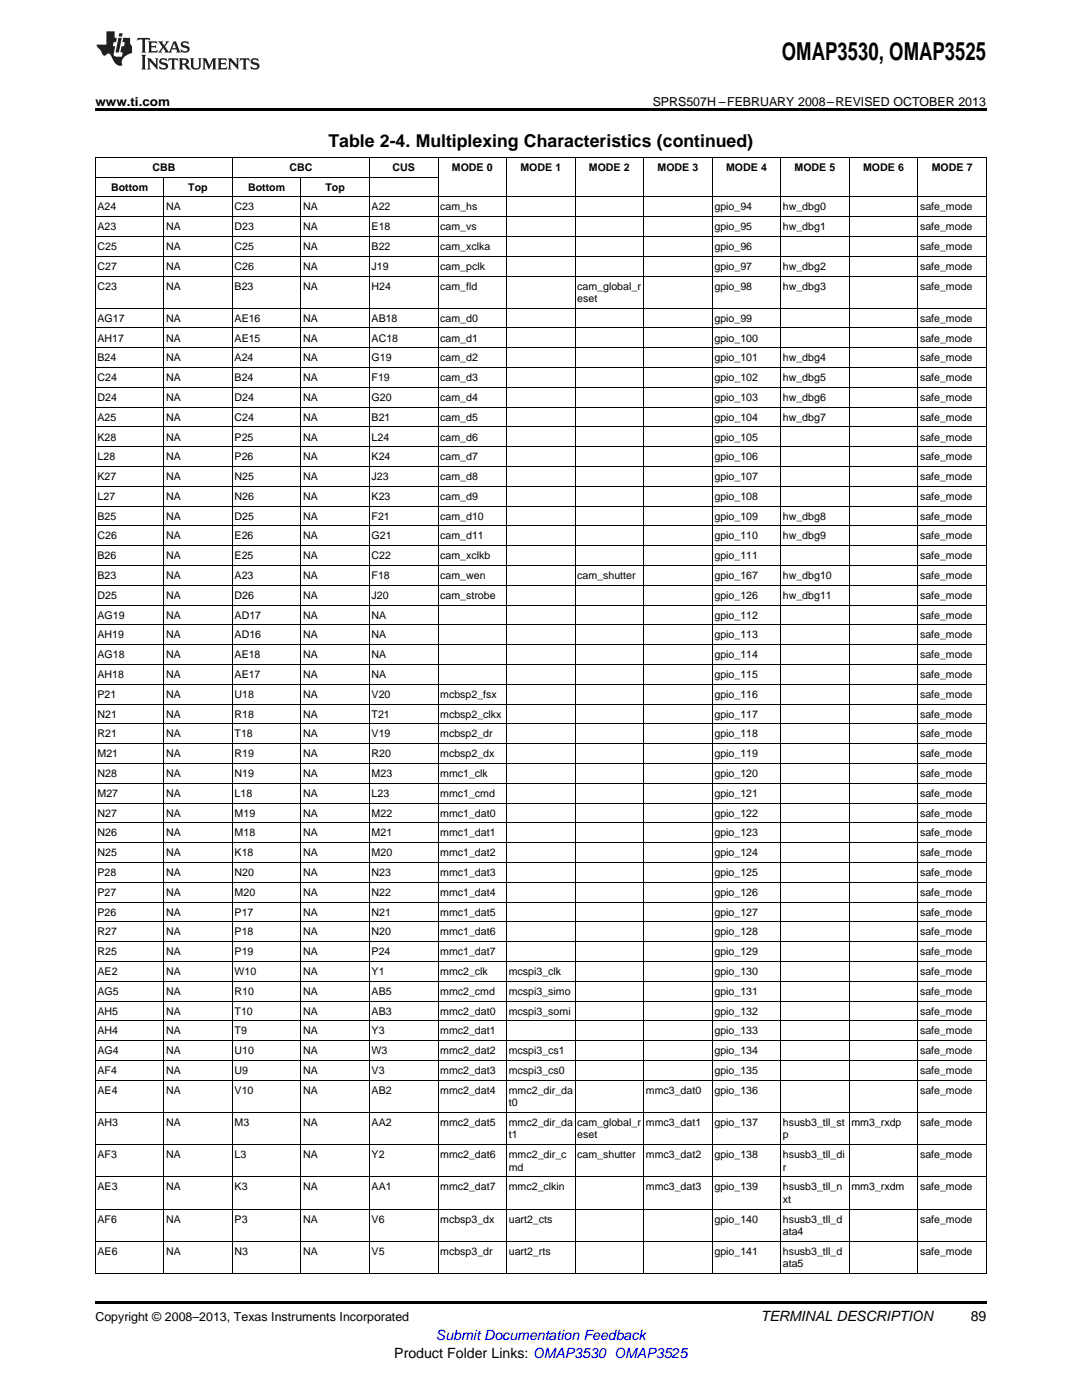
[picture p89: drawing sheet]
<svg xmlns="http://www.w3.org/2000/svg" width="216mm" height="279mm" viewBox="0 0 216 279" stroke-linecap="round" stroke-linejoin="round" font-family="sans-serif">
<defs><g id="words">
<text font-size="4.9" x="156" y="12">OMAP3530, OMAP3525</text>
<text font-size="3.5" x="65.5" y="29.3">Table 2-4. Multiplexing Characteristics (continued)</text>
<g font-size="2.8">
<text x="151.8" y="263.6">TERMINAL DESCRIPTION</text>
<text x="193.7" y="263.6">89</text>
<text x="78.7" y="270.9">Product Folder Links: OMAP3530 OMAP3525</text>
</g>
<text font-size="2.8" fill="#00f" x="87" y="267.4">Submit Documentation Feedback</text>
<g font-size="2.5">
<text x="19" y="21.1">www.ti.com</text>
<text x="130.2" y="21.1">SPRS507H –FEBRUARY 2008–REVISED OCTOBER 2013</text>
<text x="19" y="263.6">Copyright © 2008–2013, Texas Instruments Incorporated</text>
</g>
<g font-size="2.1">
<text x="30.4" y="34.1">CBB</text>
<text x="57.7" y="34.1">CBC</text>
<text x="78.3" y="34.1">CUS</text>
<text x="90.2" y="34.1">MODE 0</text>
<text x="103.9" y="34.1">MODE 1</text>
<text x="117.5" y="34.1">MODE 2</text>
<text x="131.2" y="34.1">MODE 3</text>
<text x="144.9" y="34.1">MODE 4</text>
<text x="158.5" y="34.1">MODE 5</text>
<text x="172.2" y="34.1">MODE 6</text>
<text x="185.9" y="34.1">MODE 7</text>
<text x="19.5" y="42">A24</text>
<text x="22.2" y="38">Bottom</text>
<text x="33.1" y="42">NA</text>
<text x="37.6" y="38">Top</text>
<text x="46.8" y="42">C23</text>
<text x="49.5" y="38">Bottom</text>
<text x="60.5" y="42">NA</text>
<text x="64.9" y="38">Top</text>
<text x="74.2" y="42">A22</text>
<text x="87.8" y="42">cam_hs</text>
<text x="142.6" y="42">gpio_94</text>
<text x="156.2" y="42">hw_dbg0</text>
<text x="183.6" y="42">safe_mode</text>
<text x="19.5" y="45.9">A23</text>
<text x="33.1" y="45.9">NA</text>
<text x="46.8" y="45.9">D23</text>
<text x="60.5" y="45.9">NA</text>
<text x="74.2" y="45.9">E18</text>
<text x="87.8" y="45.9">cam_vs</text>
<text x="142.6" y="45.9">gpio_95</text>
<text x="156.2" y="45.9">hw_dbg1</text>
<text x="183.6" y="45.9">safe_mode</text>
<text x="19.5" y="49.9">C25</text>
<text x="19.5" y="53.8">C27</text>
<text x="33.1" y="49.9">NA</text>
<text x="33.1" y="53.8">NA</text>
<text x="46.8" y="49.9">C25</text>
<text x="46.8" y="53.8">C26</text>
<text x="60.5" y="49.9">NA</text>
<text x="60.5" y="53.8">NA</text>
<text x="74.2" y="49.9">B22</text>
<text x="74.2" y="53.8">J19</text>
<text x="87.8" y="49.9">cam_xclka</text>
<text x="87.8" y="53.8">cam_pclk</text>
<text x="142.6" y="49.9">gpio_96</text>
<text x="142.6" y="53.8">gpio_97</text>
<text x="156.2" y="53.8">hw_dbg2</text>
<text x="183.6" y="49.9">safe_mode</text>
<text x="183.6" y="53.8">safe_mode</text>
<text x="19.5" y="57.8">C23</text>
<text x="33.1" y="57.8">NA</text>
<text x="46.8" y="57.8">B23</text>
<text x="60.5" y="57.8">NA</text>
<text x="74.2" y="57.8">H24</text>
<text x="87.8" y="57.8">cam_fld</text>
<text x="115.2" y="57.8">cam_global_r</text>
<text x="142.6" y="57.8">gpio_98</text>
<text x="156.2" y="57.8">hw_dbg3</text>
<text x="183.6" y="57.8">safe_mode</text>
<text x="19.5" y="64.2">AG17</text>
<text x="33.1" y="64.2">NA</text>
<text x="46.8" y="64.2">AE16</text>
<text x="60.5" y="64.2">NA</text>
<text x="74.2" y="64.2">AB18</text>
<text x="87.8" y="64.2">cam_d0</text>
<text x="115.2" y="60.3">eset</text>
<text x="142.6" y="64.2">gpio_99</text>
<text x="183.6" y="64.2">safe_mode</text>
<text x="19.5" y="68.2">AH17</text>
<text x="33.1" y="68.2">NA</text>
<text x="46.8" y="68.2">AE15</text>
<text x="60.5" y="68.2">NA</text>
<text x="74.2" y="68.2">AC18</text>
<text x="87.8" y="68.2">cam_d1</text>
<text x="142.6" y="68.2">gpio_100</text>
<text x="183.6" y="68.2">safe_mode</text>
<text x="19.5" y="72.1">B24</text>
<text x="19.5" y="76.1">C24</text>
<text x="33.1" y="72.1">NA</text>
<text x="33.1" y="76.1">NA</text>
<text x="46.8" y="72.1">A24</text>
<text x="46.8" y="76.1">B24</text>
<text x="60.5" y="72.1">NA</text>
<text x="60.5" y="76.1">NA</text>
<text x="74.2" y="72.1">G19</text>
<text x="74.2" y="76.1">F19</text>
<text x="87.8" y="72.1">cam_d2</text>
<text x="87.8" y="76.1">cam_d3</text>
<text x="142.6" y="72.1">gpio_101</text>
<text x="142.6" y="76.1">gpio_102</text>
<text x="156.2" y="72.1">hw_dbg4</text>
<text x="156.2" y="76.1">hw_dbg5</text>
<text x="183.6" y="72.1">safe_mode</text>
<text x="183.6" y="76.1">safe_mode</text>
<text x="19.5" y="80">D24</text>
<text x="19.5" y="84">A25</text>
<text x="33.1" y="80">NA</text>
<text x="33.1" y="84">NA</text>
<text x="46.8" y="80">D24</text>
<text x="46.8" y="84">C24</text>
<text x="60.5" y="80">NA</text>
<text x="60.5" y="84">NA</text>
<text x="74.2" y="80">G20</text>
<text x="74.2" y="84">B21</text>
<text x="87.8" y="80">cam_d4</text>
<text x="87.8" y="84">cam_d5</text>
<text x="142.6" y="80">gpio_103</text>
<text x="142.6" y="84">gpio_104</text>
<text x="156.2" y="80">hw_dbg6</text>
<text x="156.2" y="84">hw_dbg7</text>
<text x="183.6" y="80">safe_mode</text>
<text x="183.6" y="84">safe_mode</text>
<text x="19.5" y="87.9">K28</text>
<text x="33.1" y="87.9">NA</text>
<text x="46.8" y="87.9">P25</text>
<text x="60.5" y="87.9">NA</text>
<text x="74.2" y="87.9">L24</text>
<text x="87.8" y="87.9">cam_d6</text>
<text x="142.6" y="87.9">gpio_105</text>
<text x="183.6" y="87.9">safe_mode</text>
<text x="19.5" y="91.9">L28</text>
<text x="19.5" y="95.8">K27</text>
<text x="33.1" y="91.9">NA</text>
<text x="33.1" y="95.8">NA</text>
<text x="46.8" y="91.9">P26</text>
<text x="46.8" y="95.8">N25</text>
<text x="60.5" y="91.9">NA</text>
<text x="60.5" y="95.8">NA</text>
<text x="74.2" y="91.9">K24</text>
<text x="74.2" y="95.8">J23</text>
<text x="87.8" y="91.9">cam_d7</text>
<text x="87.8" y="95.8">cam_d8</text>
<text x="142.6" y="91.9">gpio_106</text>
<text x="142.6" y="95.8">gpio_107</text>
<text x="183.6" y="91.9">safe_mode</text>
<text x="183.6" y="95.8">safe_mode</text>
<text x="19.5" y="99.8">L27</text>
<text x="33.1" y="99.8">NA</text>
<text x="46.8" y="99.8">N26</text>
<text x="60.5" y="99.8">NA</text>
<text x="74.2" y="99.8">K23</text>
<text x="87.8" y="99.8">cam_d9</text>
<text x="142.6" y="99.8">gpio_108</text>
<text x="183.6" y="99.8">safe_mode</text>
<text x="19.5" y="103.7">B25</text>
<text x="19.5" y="107.7">C26</text>
<text x="33.1" y="103.7">NA</text>
<text x="33.1" y="107.7">NA</text>
<text x="46.8" y="103.7">D25</text>
<text x="46.8" y="107.7">E26</text>
<text x="60.5" y="103.7">NA</text>
<text x="60.5" y="107.7">NA</text>
<text x="74.2" y="103.7">F21</text>
<text x="74.2" y="107.7">G21</text>
<text x="87.8" y="103.7">cam_d10</text>
<text x="87.8" y="107.7">cam_d11</text>
<text x="142.6" y="103.7">gpio_109</text>
<text x="142.6" y="107.7">gpio_110</text>
<text x="156.2" y="103.7">hw_dbg8</text>
<text x="156.2" y="107.7">hw_dbg9</text>
<text x="183.6" y="103.7">safe_mode</text>
<text x="183.6" y="107.7">safe_mode</text>
<text x="19.5" y="111.6">B26</text>
<text x="33.1" y="111.6">NA</text>
<text x="46.8" y="111.6">E25</text>
<text x="60.5" y="111.6">NA</text>
<text x="74.2" y="111.6">C22</text>
<text x="87.8" y="111.6">cam_xclkb</text>
<text x="142.6" y="111.6">gpio_111</text>
<text x="183.6" y="111.6">safe_mode</text>
<text x="19.5" y="115.6">B23</text>
<text x="19.5" y="119.5">D25</text>
<text x="33.1" y="115.6">NA</text>
<text x="33.1" y="119.5">NA</text>
<text x="46.8" y="115.6">A23</text>
<text x="46.8" y="119.5">D26</text>
<text x="60.5" y="115.6">NA</text>
<text x="60.5" y="119.5">NA</text>
<text x="74.2" y="115.6">F18</text>
<text x="74.2" y="119.5">J20</text>
<text x="87.8" y="115.6">cam_wen</text>
<text x="87.8" y="119.5">cam_strobe</text>
<text x="115.2" y="115.6">cam_shutter</text>
<text x="142.6" y="115.6">gpio_167</text>
<text x="142.6" y="119.5">gpio_126</text>
<text x="156.2" y="115.6">hw_dbg10</text>
<text x="156.2" y="119.5">hw_dbg11</text>
<text x="183.6" y="115.6">safe_mode</text>
<text x="183.6" y="119.5">safe_mode</text>
<text x="19.5" y="123.5">AG19</text>
<text x="33.1" y="123.5">NA</text>
<text x="46.8" y="123.5">AD17</text>
<text x="60.5" y="123.5">NA</text>
<text x="74.2" y="123.5">NA</text>
<text x="142.6" y="123.5">gpio_112</text>
<text x="183.6" y="123.5">safe_mode</text>
<text x="19.5" y="127.4">AH19</text>
<text x="19.5" y="131.4">AG18</text>
<text x="33.1" y="127.4">NA</text>
<text x="33.1" y="131.4">NA</text>
<text x="46.8" y="127.4">AD16</text>
<text x="46.8" y="131.4">AE18</text>
<text x="60.5" y="127.4">NA</text>
<text x="60.5" y="131.4">NA</text>
<text x="74.2" y="127.4">NA</text>
<text x="74.2" y="131.4">NA</text>
<text x="142.6" y="127.4">gpio_113</text>
<text x="142.6" y="131.4">gpio_114</text>
<text x="183.6" y="127.4">safe_mode</text>
<text x="183.6" y="131.4">safe_mode</text>
<text x="19.5" y="135.3">AH18</text>
<text x="33.1" y="135.3">NA</text>
<text x="46.8" y="135.3">AE17</text>
<text x="60.5" y="135.3">NA</text>
<text x="74.2" y="135.3">NA</text>
<text x="142.6" y="135.3">gpio_115</text>
<text x="183.6" y="135.3">safe_mode</text>
<text x="19.5" y="139.3">P21</text>
<text x="19.5" y="143.2">N21</text>
<text x="33.1" y="139.3">NA</text>
<text x="33.1" y="143.2">NA</text>
<text x="46.8" y="139.3">U18</text>
<text x="46.8" y="143.2">R18</text>
<text x="60.5" y="139.3">NA</text>
<text x="60.5" y="143.2">NA</text>
<text x="74.2" y="139.3">V20</text>
<text x="74.2" y="143.2">T21</text>
<text x="87.8" y="139.3">mcbsp2_fsx</text>
<text x="87.8" y="143.2">mcbsp2_clkx</text>
<text x="142.6" y="139.3">gpio_116</text>
<text x="142.6" y="143.2">gpio_117</text>
<text x="183.6" y="139.3">safe_mode</text>
<text x="183.6" y="143.2">safe_mode</text>
<text x="19.5" y="147.2">R21</text>
<text x="33.1" y="147.2">NA</text>
<text x="46.8" y="147.2">T18</text>
<text x="60.5" y="147.2">NA</text>
<text x="74.2" y="147.2">V19</text>
<text x="87.8" y="147.2">mcbsp2_dr</text>
<text x="142.6" y="147.2">gpio_118</text>
<text x="183.6" y="147.2">safe_mode</text>
<text x="19.5" y="151.1">M21</text>
<text x="19.5" y="155.1">N28</text>
<text x="33.1" y="151.1">NA</text>
<text x="33.1" y="155.1">NA</text>
<text x="46.8" y="151.1">R19</text>
<text x="46.8" y="155.1">N19</text>
<text x="60.5" y="151.1">NA</text>
<text x="60.5" y="155.1">NA</text>
<text x="74.2" y="151.1">R20</text>
<text x="74.2" y="155.1">M23</text>
<text x="87.8" y="151.1">mcbsp2_dx</text>
<text x="87.8" y="155.1">mmc1_clk</text>
<text x="142.6" y="151.1">gpio_119</text>
<text x="142.6" y="155.1">gpio_120</text>
<text x="183.6" y="151.1">safe_mode</text>
<text x="183.6" y="155.1">safe_mode</text>
<text x="19.5" y="159">M27</text>
<text x="33.1" y="159">NA</text>
<text x="46.8" y="159">L18</text>
<text x="60.5" y="159">NA</text>
<text x="74.2" y="159">L23</text>
<text x="87.8" y="159">mmc1_cmd</text>
<text x="142.6" y="159">gpio_121</text>
<text x="183.6" y="159">safe_mode</text>
<text x="19.5" y="163">N27</text>
<text x="19.5" y="166.9">N26</text>
<text x="33.1" y="163">NA</text>
<text x="33.1" y="166.9">NA</text>
<text x="46.8" y="163">M19</text>
<text x="46.8" y="166.9">M18</text>
<text x="60.5" y="163">NA</text>
<text x="60.5" y="166.9">NA</text>
<text x="74.2" y="163">M22</text>
<text x="74.2" y="166.9">M21</text>
<text x="87.8" y="163">mmc1_dat0</text>
<text x="87.8" y="166.9">mmc1_dat1</text>
<text x="142.6" y="163">gpio_122</text>
<text x="142.6" y="166.9">gpio_123</text>
<text x="183.6" y="163">safe_mode</text>
<text x="183.6" y="166.9">safe_mode</text>
<text x="19.5" y="170.9">N25</text>
<text x="33.1" y="170.9">NA</text>
<text x="46.8" y="170.9">K18</text>
<text x="60.5" y="170.9">NA</text>
<text x="74.2" y="170.9">M20</text>
<text x="87.8" y="170.9">mmc1_dat2</text>
<text x="142.6" y="170.9">gpio_124</text>
<text x="183.6" y="170.9">safe_mode</text>
<text x="19.5" y="174.8">P28</text>
<text x="19.5" y="178.8">P27</text>
<text x="33.1" y="174.8">NA</text>
<text x="33.1" y="178.8">NA</text>
<text x="46.8" y="174.8">N20</text>
<text x="46.8" y="178.8">M20</text>
<text x="60.5" y="174.8">NA</text>
<text x="60.5" y="178.8">NA</text>
<text x="74.2" y="174.8">N23</text>
<text x="74.2" y="178.8">N22</text>
<text x="87.8" y="174.8">mmc1_dat3</text>
<text x="87.8" y="178.8">mmc1_dat4</text>
<text x="142.6" y="174.8">gpio_125</text>
<text x="142.6" y="178.8">gpio_126</text>
<text x="183.6" y="174.8">safe_mode</text>
<text x="183.6" y="178.8">safe_mode</text>
<text x="19.5" y="182.7">P26</text>
<text x="33.1" y="182.7">NA</text>
<text x="46.8" y="182.7">P17</text>
<text x="60.5" y="182.7">NA</text>
<text x="74.2" y="182.7">N21</text>
<text x="87.8" y="182.7">mmc1_dat5</text>
<text x="142.6" y="182.7">gpio_127</text>
<text x="183.6" y="182.7">safe_mode</text>
<text x="19.5" y="186.7">R27</text>
<text x="19.5" y="190.6">R25</text>
<text x="33.1" y="186.7">NA</text>
<text x="33.1" y="190.6">NA</text>
<text x="46.8" y="186.7">P18</text>
<text x="46.8" y="190.6">P19</text>
<text x="60.5" y="186.7">NA</text>
<text x="60.5" y="190.6">NA</text>
<text x="74.2" y="186.7">N20</text>
<text x="74.2" y="190.6">P24</text>
<text x="87.8" y="186.7">mmc1_dat6</text>
<text x="87.8" y="190.6">mmc1_dat7</text>
<text x="142.6" y="186.7">gpio_128</text>
<text x="142.6" y="190.6">gpio_129</text>
<text x="183.6" y="186.7">safe_mode</text>
<text x="183.6" y="190.6">safe_mode</text>
<text x="19.5" y="194.6">AE2</text>
<text x="33.1" y="194.6">NA</text>
<text x="46.8" y="194.6">W10</text>
<text x="60.5" y="194.6">NA</text>
<text x="74.2" y="194.6">Y1</text>
<text x="87.8" y="194.6">mmc2_clk</text>
<text x="101.5" y="194.6">mcspi3_clk</text>
<text x="142.6" y="194.6">gpio_130</text>
<text x="183.6" y="194.6">safe_mode</text>
<text x="19.5" y="198.5">AG5</text>
<text x="19.5" y="202.5">AH5</text>
<text x="33.1" y="198.5">NA</text>
<text x="33.1" y="202.5">NA</text>
<text x="46.8" y="198.5">R10</text>
<text x="46.8" y="202.5">T10</text>
<text x="60.5" y="198.5">NA</text>
<text x="60.5" y="202.5">NA</text>
<text x="74.2" y="198.5">AB5</text>
<text x="74.2" y="202.5">AB3</text>
<text x="87.8" y="198.5">mmc2_cmd</text>
<text x="87.8" y="202.5">mmc2_dat0</text>
<text x="101.5" y="198.5">mcspi3_simo</text>
<text x="101.5" y="202.5">mcspi3_somi</text>
<text x="142.6" y="198.5">gpio_131</text>
<text x="142.6" y="202.5">gpio_132</text>
<text x="183.6" y="198.5">safe_mode</text>
<text x="183.6" y="202.5">safe_mode</text>
<text x="19.5" y="206.4">AH4</text>
<text x="33.1" y="206.4">NA</text>
<text x="46.8" y="206.4">T9</text>
<text x="60.5" y="206.4">NA</text>
<text x="74.2" y="206.4">Y3</text>
<text x="87.8" y="206.4">mmc2_dat1</text>
<text x="142.6" y="206.4">gpio_133</text>
<text x="183.6" y="206.4">safe_mode</text>
<text x="19.5" y="210.4">AG4</text>
<text x="19.5" y="214.3">AF4</text>
<text x="33.1" y="210.4">NA</text>
<text x="33.1" y="214.3">NA</text>
<text x="46.8" y="210.4">U10</text>
<text x="46.8" y="214.3">U9</text>
<text x="60.5" y="210.4">NA</text>
<text x="60.5" y="214.3">NA</text>
<text x="74.2" y="210.4">W3</text>
<text x="74.2" y="214.3">V3</text>
<text x="87.8" y="210.4">mmc2_dat2</text>
<text x="87.8" y="214.3">mmc2_dat3</text>
<text x="101.5" y="210.4">mcspi3_cs1</text>
<text x="101.5" y="214.3">mcspi3_cs0</text>
<text x="142.6" y="210.4">gpio_134</text>
<text x="142.6" y="214.3">gpio_135</text>
<text x="183.6" y="210.4">safe_mode</text>
<text x="183.6" y="214.3">safe_mode</text>
<text x="19.5" y="218.3">AE4</text>
<text x="33.1" y="218.3">NA</text>
<text x="46.8" y="218.3">V10</text>
<text x="60.5" y="218.3">NA</text>
<text x="74.2" y="218.3">AB2</text>
<text x="87.8" y="218.3">mmc2_dat4</text>
<text x="101.5" y="218.3">mmc2_dir_da</text>
<text x="101.5" y="220.8">t0</text>
<text x="128.9" y="218.3">mmc3_dat0</text>
<text x="142.6" y="218.3">gpio_136</text>
<text x="183.6" y="218.3">safe_mode</text>
<text x="19.5" y="224.7">AH3</text>
<text x="33.1" y="224.7">NA</text>
<text x="46.8" y="224.7">M3</text>
<text x="60.5" y="224.7">NA</text>
<text x="74.2" y="224.7">AA2</text>
<text x="87.8" y="224.7">mmc2_dat5</text>
<text x="101.5" y="224.7">mmc2_dir_da</text>
<text x="101.5" y="227.2">t1</text>
<text x="115.2" y="224.7">cam_global_r</text>
<text x="115.2" y="227.2">eset</text>
<text x="128.9" y="224.7">mmc3_dat1</text>
<text x="142.6" y="224.7">gpio_137</text>
<text x="156.2" y="224.7">hsusb3_tll_st</text>
<text x="156.2" y="227.2">p</text>
<text x="169.9" y="224.7">mm3_rxdp</text>
<text x="183.6" y="224.7">safe_mode</text>
<text x="19.5" y="231.1">AF3</text>
<text x="33.1" y="231.1">NA</text>
<text x="46.8" y="231.1">L3</text>
<text x="60.5" y="231.1">NA</text>
<text x="74.2" y="231.1">Y2</text>
<text x="87.8" y="231.1">mmc2_dat6</text>
<text x="101.5" y="231.1">mmc2_dir_c</text>
<text x="101.5" y="233.6">md</text>
<text x="115.2" y="231.1">cam_shutter</text>
<text x="128.9" y="231.1">mmc3_dat2</text>
<text x="142.6" y="231.1">gpio_138</text>
<text x="156.2" y="231.1">hsusb3_tll_di</text>
<text x="156.2" y="233.6">r</text>
<text x="183.6" y="231.1">safe_mode</text>
<text x="19.5" y="237.6">AE3</text>
<text x="33.1" y="237.6">NA</text>
<text x="46.8" y="237.6">K3</text>
<text x="60.5" y="237.6">NA</text>
<text x="74.2" y="237.6">AA1</text>
<text x="87.8" y="237.6">mmc2_dat7</text>
<text x="101.5" y="237.6">mmc2_clkin</text>
<text x="128.9" y="237.6">mmc3_dat3</text>
<text x="142.6" y="237.6">gpio_139</text>
<text x="156.2" y="237.6">hsusb3_tll_n</text>
<text x="169.9" y="237.6">mm3_rxdm</text>
<text x="183.6" y="237.6">safe_mode</text>
<text x="19.5" y="244">AF6</text>
<text x="33.1" y="244">NA</text>
<text x="46.8" y="244">P3</text>
<text x="60.5" y="244">NA</text>
<text x="74.2" y="244">V6</text>
<text x="87.8" y="244">mcbsp3_dx</text>
<text x="101.5" y="244">uart2_cts</text>
<text x="142.6" y="244">gpio_140</text>
<text x="156.2" y="240">xt</text>
<text x="156.2" y="244">hsusb3_tll_d</text>
<text x="183.6" y="244">safe_mode</text>
<text x="19.5" y="250.4">AE6</text>
<text x="33.1" y="250.4">NA</text>
<text x="46.8" y="250.4">N3</text>
<text x="60.5" y="250.4">NA</text>
<text x="74.2" y="250.4">V5</text>
<text x="87.8" y="250.4">mcbsp3_dr</text>
<text x="101.5" y="250.4">uart2_rts</text>
<text x="142.6" y="250.4">gpio_141</text>
<text x="156.2" y="246.5">ata4</text>
<text x="156.2" y="250.4">hsusb3_tll_d</text>
<text x="183.6" y="250.4">safe_mode</text>
<text x="156.2" y="252.9">ata5</text>
</g>
</g></defs>
<path d="M19 21.6h177.8v.6h-177.8zM19 259.7h177.8v.5h-177.8z" fill="#000"/>
<g fill="none" stroke="#000" stroke-width=".2">
<path d="M19 39.3h177.8M19 35.3h68.4M32.7 35.3v218.8M46.4 31.4v222.7M60.1 35.3v218.8M73.7 31.4v222.7M87.4 31.4v222.7M101.1 31.4v222.7M114.7 31.4v222.7M128.4 31.4v222.7M142.1 31.4v222.7M155.8 31.4v222.7"/>
<path d="M169.5 31.4v222.7M183.1 31.4v222.7M19 55.1h177.8M19 51.1h177.8M19 47.2h177.8M19 43.2h177.8M19 77.3h177.8M19 73.4h177.8M19 69.4h177.8M19 65.5h177.8M19 61.5h177.8M19 97.1h177.8"/>
<path d="M19 93.1h177.8M19 89.2h177.8M19 85.2h177.8M19 81.3h177.8M19 116.8h177.8M19 112.9h177.8M19 108.9h177.8M19 105h177.8M19 101h177.8M19 136.6h177.8M19 132.6h177.8M19 128.7h177.8"/>
<path d="M19 124.7h177.8M19 120.8h177.8M19 156.3h177.8M19 152.4h177.8M19 148.4h177.8M19 144.5h177.8M19 140.5h177.8M19 176.1h177.8M19 172.1h177.8M19 168.2h177.8M19 164.2h177.8M19 160.3h177.8"/>
<path d="M19 199.8h177.8M19 195.8h177.8M19 191.9h177.8M19 187.9h177.8M19 184h177.8M19 180h177.8M19 215.6h177.8M19 211.6h177.8M19 207.7h177.8M19 203.7h177.8M19 234.9h177.8M19 228.4h177.8"/>
<path d="M19 222h177.8M19 254.1h177.8M19 247.7h177.8M19 241.3h177.8M19.1 254.1v-222.7h177.7v222.7"/>
</g>
<g fill="#231f20">
<path d="M27.5 7.6l-.1 .5 .4-.2h.6v.1v2.1l-.2 .4h1l-.3-.4v-2.1l.1-.1h.5l.5 .2-.2-.5zM29.5 8.3l.2 .3v1.5l-.2 .4h1.8l.2-.6a1.04 1.04 0 0 1-1.3 .2v-.7h.6l.3 .2v-.6l-.3 .2h-.6v-.6l.8-.1 .4 .3-.2-.5zM31.5 8.3l.9 1.1-.9 1.1h.8l-.2-.2 .5-.7 .4 .7-.2 .2h1.5l-.1-.2 .1-.4h.9l.1 .4-.2 .2h1l-.3-.3-.7-1.9h-.5l-.9 2-.8-1 .9-1h-.8l.1 .3-.3 .5-.4-.6 .2-.2zM34.7 8.6l.4 1h-.7zM36.3 8.4a.63 .63 0 0 0-.2 .7 .63 .63 0 0 0 .6 .4l.6 .2 .1 .2a.75 .75 0 0 1-.7 .4 .75 .75 0 0 1-.6-.5l.1 .7 .1-.1a1.11 1.11 0 0 0 1.5-.6 1.13 1.13 0 0 0-1.2-.8l-.1-.4a1.04 1.04 0 0 1 1.2 .2l-.2-.5-.1 .1-.5-.2zM28.2 10.9l.2 .4v2.2l-.2 .4h1l-.3-.4v-2.2l.3-.4zM29.3 11.6l.3 .4v1.5l-.3 .4h.8l-.2-.4v-1.3l1.5 1.7v-1.9l.2-.4h-.7l.2 .4v.9l-1.1-1.3zM32 11.8a.62 .62 0 0 0-.2 .7 .62 .62 0 0 0 .6 .4l.6 .1 .1 .3a.76 .76 0 0 1-.7 .3 .76 .76 0 0 1-.6-.4l.1 .7 .1-.1a1.11 1.11 0 0 0 1.5-.6 1.13 1.13 0 0 0-1.2-.8l-.1-.4a1.04 1.04 0 0 1 1.2 .2l-.2-.6-.1 .1-.5-.1zM33.7 11.6l-.2 .6a.61 .61 0 0 1 .8-.3v1.6l-.2 .4h.9l-.2-.4v-1.6a.63 .63 0 0 1 .8 .3l-.2-.6zM35.6 11.6l.3 .4v1.5l-.3 .4h1l-.2-.2v-.8l.5 .2a.76 .76 0 0 0 1.2 .7l-1-1a.58 .58 0 0 0 .6-.5 .58 .58 0 0 0-.5-.6zM36.4 11.9h.1a.45 .45 0 0 1 .5 .1 .45 .45 0 0 1 .1 .5l-.7 .2zM37.9 11.6l.2 .2a2.17 2.17 0 0 0 .3 1.9 .99 .99 0 0 0 1.6-.6v-1.1l.2-.4h-.7l.2 .2a1.92 1.92 0 0 1-.2 1.8 .6 .6 0 0 1-.9-.5v-1.1l.2-.4zM40.4 11.6l.2 .4v1.5l-.2 .4h.7l-.2-.4v-1.4l.8 1.8 .8-1.8v1.4l-.2 .4h.9l-.2-.4v-1.5l.2-.4h-.8l-.6 1.5-.6-1.5zM43.4 11.6l.2 .4v1.5l-.2 .4h1.8l.2-.6a1.04 1.04 0 0 1-1.3 .1v-.6h.5l.4 .2v-.6l-.4 .2h-.5v-.7h.8l.3 .3-.1-.6zM45.5 11.6l.2 .4v1.5l-.2 .4h.7l-.2-.4v-1.3l1.5 1.7v-1.9l.2-.4h-.7l.2 .4v.9l-1.1-1.3zM47.9 11.6l-.1 .6a.61 .61 0 0 1 .8-.3v1.6l-.3 .4h1l-.3-.4 .1-1.6a.63 .63 0 0 1 .7 .3l-.1-.6zM50.2 11.8a.62 .62 0 0 0-.2 .7 .62 .62 0 0 0 .6 .4l.6 .1 .2 .3a.76 .76 0 0 1-.8 .3 .76 .76 0 0 1-.6-.4l.1 .7 .2-.1a1.11 1.11 0 0 0 1.5-.6 1.13 1.13 0 0 0-1.3-.8l-.1-.4a1.04 1.04 0 0 1 1.2 .2l-.1-.6-.2 .1-.5-.1z"/>
<path d="M21.2 6.3v2.6h-1.9l.1 .4 .7 .9a.91 .91 0 0 0 1 .8 .56 .56 0 0 1 .5-.3 .56 .56 0 0 1 .5 .3l.4 .8a1.53 1.53 0 0 0 1.9 1.2 1.54 1.54 0 0 1 1-2.1l.9-.3v-1.4a1.52 1.52 0 0 1-.3-1.6h-1.4l-.2 .8h.5l-.2 .8h-.4l-.2 1v.2l.4 .1-.2 .8a1.93 1.93 0 0 1-1.6-.3l.3-1.8h-.5l.2-.8h.4l.2-.8h-.4v-1.3zM23.6 7.6l-.6 2.9h.7l.6-2.9zM23.8 6.6l-.1 .7h.6l.2-.7z"/>
</g>
<use href="#words"/>
</svg>
